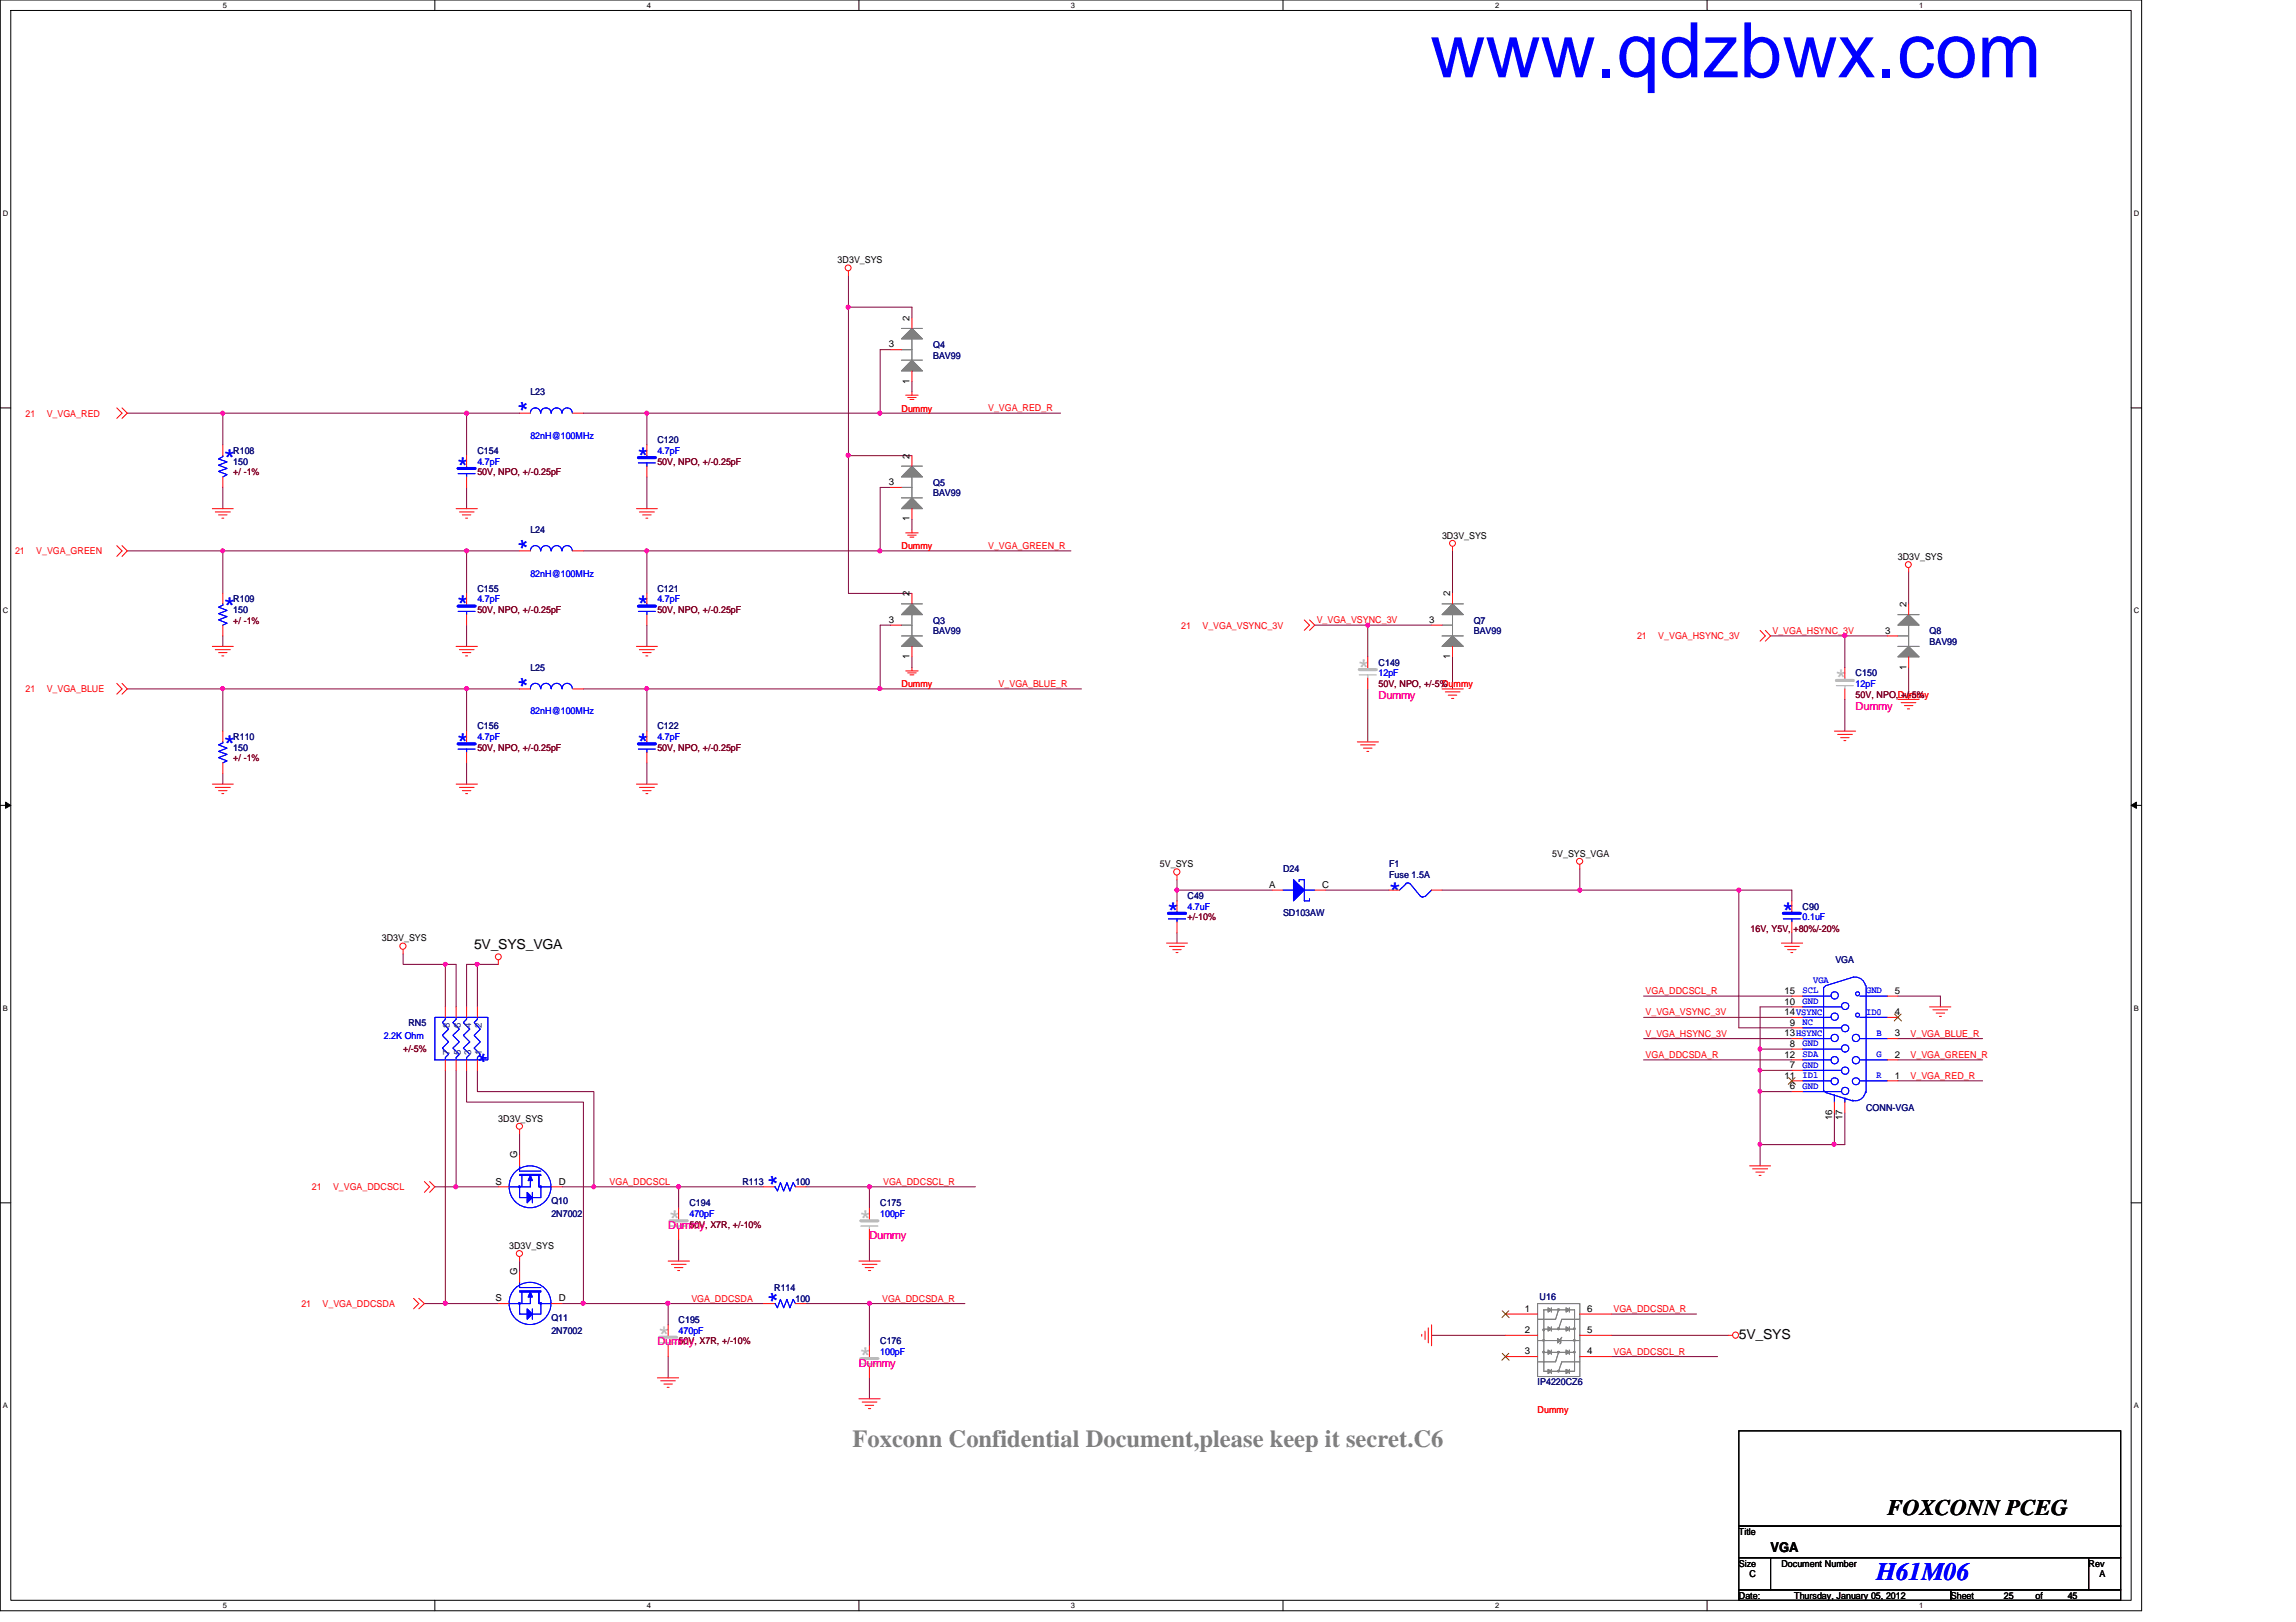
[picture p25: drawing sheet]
<svg xmlns="http://www.w3.org/2000/svg" width="297mm" height="210mm" viewBox="0 0 297 210" stroke-linecap="round" stroke-linejoin="round" font-family="sans-serif">
<defs><g id="words">
<text font-size="9.9" fill="#00f" x="185" y="10">www.qdzbwx.com</text>
<text font-size="3.3" fill="#00f" x="242.8" y="204.5">H61M06</text>
<text font-size="3.2" fill="#808080" x="110.3" y="187.3">Foxconn Confidential Document,please keep it secret.C6</text>
<g font-size="2.9" fill="#00f">
<text x="68.9" y="53.5" transform="rotate(-90 68.9 53.5)">*</text>
<text x="28.8" y="59.9">*</text>
<text x="82.3" y="59.6">*</text>
<text x="59" y="61">*</text>
<text x="68.9" y="71.3" transform="rotate(-90 68.9 71.3)">*</text>
<text x="28.8" y="79.1">*</text>
<text x="59" y="78.8">*</text>
<text x="82.3" y="78.8">*</text>
<text x="68.9" y="89.2" transform="rotate(-90 68.9 89.2)">*</text>
<text x="28.8" y="96.9">*</text>
<text x="59" y="96.6">*</text>
<text x="82.3" y="96.6">*</text>
<text x="150.9" y="118.6">*</text>
<text x="179.6" y="116">*</text>
<text x="230.5" y="118.6">*</text>
<text x="61.2" y="136.1" transform="rotate(90 61.2 136.1)">*</text>
<text x="101.2" y="153.6" transform="rotate(-90 101.2 153.6)">*</text>
<text x="101.2" y="168.7" transform="rotate(-90 101.2 168.7)">*</text>
</g>
<g font-size="2.9" fill="#c0c0c0">
<text x="175.6" y="87">*</text>
<text x="237.3" y="88.4">*</text>
<text x="86.4" y="158.4">*</text>
<text x="111.1" y="158.4">*</text>
<text x="85" y="173.4">*</text>
<text x="111.1" y="176.2">*</text>
</g>
<text font-size="2.9" x="244.2" y="196">FOXCONN PCEG</text>
<g font-size="1.8">
<text x="61.3" y="122.9">5V_SYS_VGA</text>
<text x="225" y="173.3">5V_SYS</text>
<text x="229.1" y="200.8">VGA</text>
</g>
<g font-size="1.4" fill="#ff0080">
<text x="178.3" y="90.5">Dummy</text>
<text x="240.1" y="91.8">Dummy</text>
<text x="86.4" y="159">Dummy</text>
<text x="112.5" y="160.4">Dummy</text>
<text x="85" y="174.1">Dummy</text>
<text x="111.1" y="176.9">Dummy</text>
</g>
<g font-size="1.2">
<text x="108.4" y="34">3D3V_SYS</text>
<text x="117.7" y="41.5" transform="rotate(-90 117.7 41.5)">2</text>
<text x="115" y="45">3</text>
<text x="117.7" y="49.7" transform="rotate(-90 117.7 49.7)">1</text>
<text x="117.7" y="59.4" transform="rotate(-90 117.7 59.4)">2</text>
<text x="115" y="62.8">3</text>
<text x="117.7" y="67.5" transform="rotate(-90 117.7 67.5)">1</text>
<text x="186.6" y="69.7">3D3V_SYS</text>
<text x="117.7" y="77.2" transform="rotate(-90 117.7 77.2)">2</text>
<text x="187.6" y="77.2" transform="rotate(-90 187.6 77.2)">2</text>
<text x="245.5" y="72.4">3D3V_SYS</text>
<text x="115" y="80.6">3</text>
<text x="184.9" y="80.6">3</text>
<text x="243.9" y="82">3</text>
<text x="246.6" y="78.6" transform="rotate(-90 246.6 78.6)">2</text>
<text x="117.7" y="85.3" transform="rotate(-90 117.7 85.3)">1</text>
<text x="187.6" y="85.3" transform="rotate(-90 187.6 85.3)">1</text>
<text x="246.6" y="86.7" transform="rotate(-90 246.6 86.7)">1</text>
<text x="150.1" y="112.2">5V_SYS</text>
<text x="200.8" y="110.9">5V_SYS_VGA</text>
<text x="164.2" y="114.9">A</text>
<text x="171.1" y="114.9">C</text>
<text x="49.4" y="121.8">3D3V_SYS</text>
<text x="230.9" y="128.6">15</text>
<text x="230.9" y="130">10</text>
<text x="230.9" y="131.4">14VSYNC</text>
<text x="245.1" y="128.6">5</text>
<text x="245.1" y="131.4">4</text>
<text x="230.9" y="134.1">13HSYNC</text>
<text x="230.9" y="136.9">12</text>
<text x="231.6" y="132.7">9</text>
<text x="231.6" y="135.5">8</text>
<text x="245.1" y="134.1">3</text>
<text x="245.1" y="136.9">2</text>
<text x="230.9" y="139.6">11</text>
<text x="231.6" y="138.2">7</text>
<text x="231.6" y="141">6</text>
<text x="245.1" y="139.6">1</text>
<text x="64.5" y="145.2">3D3V_SYS</text>
<text x="66.9" y="149.9" transform="rotate(-90 66.9 149.9)">G</text>
<text x="237" y="144.9" transform="rotate(-90 237 144.9)">16</text>
<text x="238.4" y="144.9" transform="rotate(-90 238.4 144.9)">17</text>
<text x="64.1" y="153.3">S</text>
<text x="72.3" y="153.3">D</text>
<text x="65.9" y="161.6">3D3V_SYS</text>
<text x="66.9" y="165" transform="rotate(-90 66.9 165)">G</text>
<text x="64.1" y="168.4">S</text>
<text x="72.3" y="168.4">D</text>
<text x="197.3" y="172.5">2</text>
<text x="197.3" y="169.8">1</text>
<text x="205.4" y="172.5">5</text>
<text x="205.4" y="169.8">6</text>
<text x="197.3" y="175.3">3</text>
<text x="205.4" y="175.3">4</text>
<text x="225" y="198.6">Title</text>
<text x="225" y="202.7">Size</text>
<text x="230.5" y="202.7">Document Number</text>
<text x="270.2" y="202.7">Rev</text>
<text x="225" y="206.9">Date:</text>
<text x="226.4" y="204.1">C</text>
<text x="232.1" y="206.9">Thursday, January 05, 2012</text>
<text x="252.4" y="206.9">Sheet</text>
<text x="259.2" y="206.9">25</text>
<text x="263.4" y="206.9">of</text>
<text x="267.5" y="206.9">45</text>
<text x="271.6" y="204.1">A</text>
</g>
<g font-size="1.2" fill="#000080">
<text x="120.7" y="45">Q4</text>
<text x="120.7" y="46.4">BAV99</text>
<text x="68.6" y="51.2">L23</text>
<text x="30.2" y="58.7">R108</text>
<text x="61.8" y="58.7">C154</text>
<text x="85" y="57.4">C120</text>
<text x="30.2" y="60.1">150</text>
<text x="120.7" y="62.9">Q5</text>
<text x="120.7" y="64.2">BAV99</text>
<text x="68.6" y="69">L24</text>
<text x="30.2" y="77.9">R109</text>
<text x="61.8" y="76.6">C155</text>
<text x="85" y="76.6">C121</text>
<text x="30.2" y="79.3">150</text>
<text x="120.7" y="80.7">Q3</text>
<text x="120.7" y="82">BAV99</text>
<text x="190.7" y="80.7">Q7</text>
<text x="190.7" y="82">BAV99</text>
<text x="249.6" y="82">Q8</text>
<text x="249.6" y="83.4">BAV99</text>
<text x="68.6" y="86.9">L25</text>
<text x="178.3" y="86.1">C149</text>
<text x="240.1" y="87.5">C150</text>
<text x="30.2" y="95.8">R110</text>
<text x="61.8" y="94.4">C156</text>
<text x="85" y="94.4">C122</text>
<text x="30.2" y="97.2">150</text>
<text x="166" y="112.9">D24</text>
<text x="179.7" y="112.2">F1</text>
<text x="179.7" y="113.6">Fuse 1.5A</text>
<text x="153.6" y="116.3">C49</text>
<text x="166" y="118.5">SD103AW</text>
<text x="233.2" y="117.7">C90</text>
<text x="237.4" y="124.6">VGA</text>
<text x="52.8" y="132.8">RN5</text>
<text x="241.4" y="143.8">CONN-VGA</text>
<text x="71.3" y="155.8">Q10</text>
<text x="96.1" y="153.4">R113</text>
<text x="102.9" y="153.4">100</text>
<text x="71.3" y="157.5">2N7002</text>
<text x="89.2" y="156.1">C194</text>
<text x="113.9" y="156.1">C175</text>
<text x="100.2" y="167.1">R114</text>
<text x="71.3" y="170.9">Q11</text>
<text x="71.3" y="172.6">2N7002</text>
<text x="87.8" y="171.2">C195</text>
<text x="102.9" y="168.4">100</text>
<text x="113.9" y="173.9">C176</text>
<text x="199.2" y="168.2">U16</text>
<text x="198.9" y="179.3">IP4220CZ6</text>
</g>
<g font-size="1.2" fill="#f00">
<text x="3.3" y="53.9">21</text>
<text x="6.1" y="53.9">V_VGA_RED</text>
<text x="116.6" y="53.3">Dummy</text>
<text x="127.8" y="53.2">V_VGA_RED_R</text>
<text x="1.9" y="71.8">21</text>
<text x="4.7" y="71.8">V_VGA_GREEN</text>
<text x="116.6" y="71.1">Dummy</text>
<text x="127.8" y="71">V_VGA_GREEN_R</text>
<text x="152.8" y="81.4">21</text>
<text x="155.6" y="81.4">V_VGA_VSYNC_3V</text>
<text x="170.3" y="80.6">V_VGA_VSYNC_3V</text>
<text x="211.8" y="82.7">21</text>
<text x="214.5" y="82.7">V_VGA_HSYNC_3V</text>
<text x="229.3" y="82">V_VGA_HSYNC_3V</text>
<text x="3.3" y="89.6">21</text>
<text x="6.1" y="89.6">V_VGA_BLUE</text>
<text x="116.6" y="88.9">Dummy</text>
<text x="129.2" y="88.9">V_VGA_BLUE_R</text>
<text x="186.6" y="88.9">Dummy</text>
<text x="245.5" y="90.3">Dummy</text>
<text x="212.9" y="128.7">VGA_DDCSCL_R</text>
<text x="212.9" y="131.4">V_VGA_VSYNC_3V</text>
<text x="212.9" y="134.2">V_VGA_HSYNC_3V</text>
<text x="212.9" y="136.9">VGA_DDCSDA_R</text>
<text x="247.2" y="134.2">V_VGA_BLUE_R</text>
<text x="247.2" y="136.9">V_VGA_GREEN_R</text>
<text x="247.2" y="139.6">V_VGA_RED_R</text>
<text x="40.3" y="154.1">21</text>
<text x="43.1" y="154.1">V_VGA_DDCSCL</text>
<text x="78.9" y="153.3">VGA_DDCSCL</text>
<text x="114.3" y="153.3">VGA_DDCSCL_R</text>
<text x="39" y="169.2">21</text>
<text x="41.7" y="169.2">V_VGA_DDCSDA</text>
<text x="89.4" y="168.4">VGA_DDCSDA</text>
<text x="114.1" y="168.4">VGA_DDCSDA_R</text>
<text x="208.7" y="169.8">VGA_DDCSDA_R</text>
<text x="208.7" y="175.3">VGA_DDCSCL_R</text>
<text x="198.9" y="182.9">Dummy</text>
</g>
<g font-size="1.2" fill="#00f">
<text x="68.6" y="56.8">82nH@100MHz</text>
<text x="85" y="58.7">4.7pF</text>
<text x="61.8" y="60.1">4.7pF</text>
<text x="61.8" y="77.9">4.7pF</text>
<text x="68.6" y="74.6">82nH@100MHz</text>
<text x="85" y="77.9">4.7pF</text>
<text x="178.3" y="87.5">12pF</text>
<text x="240.1" y="88.9">12pF</text>
<text x="61.8" y="95.8">4.7pF</text>
<text x="68.6" y="92.5">82nH@100MHz</text>
<text x="85" y="95.8">4.7pF</text>
<text x="153.6" y="117.7">4.7uF</text>
<text x="233.2" y="119.1">0.1uF</text>
<text x="232.4" y="131.3">VSYNC</text>
<text x="233.2" y="128.6">SCL</text>
<text x="233.2" y="129.9">GND</text>
<text x="234.6" y="127.2">VGA</text>
<text x="241.4" y="128.6">GND</text>
<text x="241.4" y="131.3">ID0</text>
<text x="49.7" y="134.5">2.2K Ohm</text>
<text x="232.4" y="134">HSYNC</text>
<text x="233.2" y="136.8">SDA</text>
<text x="233.2" y="135.4">GND</text>
<text x="233.2" y="132.7">NC</text>
<text x="242.8" y="134">B</text>
<text x="242.8" y="136.8">G</text>
<text x="233.2" y="140.9">GND</text>
<text x="233.2" y="139.5">ID1</text>
<text x="233.2" y="138.2">GND</text>
<text x="242.8" y="139.5">R</text>
<text x="89.2" y="157.5">470pF</text>
<text x="113.9" y="157.5">100pF</text>
<text x="87.8" y="172.6">470pF</text>
<text x="113.9" y="175.3">100pF</text>
</g>
<g font-size="1.2" fill="#800000">
<text x="30.2" y="61.5">+/ -1%</text>
<text x="61.8" y="61.5">50V, NPO, +/-0.25pF</text>
<text x="85" y="60.1">50V, NPO, +/-0.25pF</text>
<text x="30.2" y="80.7">+/ -1%</text>
<text x="61.8" y="79.3">50V, NPO, +/-0.25pF</text>
<text x="85" y="79.3">50V, NPO, +/-0.25pF</text>
<text x="178.3" y="88.9">50V, NPO, +/-5%</text>
<text x="240.1" y="90.3">50V, NPO, +/-5%</text>
<text x="30.2" y="98.5">+/ -1%</text>
<text x="61.8" y="97.2">50V, NPO, +/-0.25pF</text>
<text x="85" y="97.2">50V, NPO, +/-0.25pF</text>
<text x="153.6" y="119.1">+/-10%</text>
<text x="226.5" y="120.6">16V, Y5V, +80%/-20%</text>
<text x="52.2" y="136.1">+/-5%</text>
<text x="89.2" y="158.9">50V, X7R, +/-10%</text>
<text x="87.8" y="173.9">50V, X7R, +/-10%</text>
</g>
<g font-size="1.2" fill="#004080">
<text x="58.2" y="136.5" transform="rotate(-90 58.2 136.5)">7</text>
<text x="58.2" y="133" transform="rotate(-90 58.2 133)">8</text>
<text x="59.6" y="136.5" transform="rotate(-90 59.6 136.5)">5</text>
<text x="59.6" y="133" transform="rotate(-90 59.6 133)">6</text>
<text x="61" y="136.5" transform="rotate(-90 61 136.5)">3</text>
<text x="61" y="133" transform="rotate(-90 61 133)">4</text>
<text x="62.4" y="136.5" transform="rotate(-90 62.4 136.5)">1</text>
<text x="62.4" y="133" transform="rotate(-90 62.4 133)">2</text>
</g>
<g font-size="1">
<text x="28.8" y="1">5</text>
<text x="83.7" y="1">4</text>
<text x="138.6" y="1">3</text>
<text x="193.4" y="1">2</text>
<text x="248.3" y="1">1</text>
<text x=".4" y="27.9">D</text>
<text x="276.1" y="27.9">D</text>
<text x=".4" y="79.4">C</text>
<text x="276.1" y="79.4">C</text>
<text x=".4" y="130.8">B</text>
<text x="276.1" y="130.8">B</text>
<text x=".4" y="182.2">A</text>
<text x="276.1" y="182.2">A</text>
<text x="28.8" y="208.1">5</text>
<text x="83.7" y="208.1">4</text>
<text x="138.6" y="208.1">3</text>
<text x="193.4" y="208.1">2</text>
<text x="248.3" y="208.1">1</text>
</g>
</g></defs>
<path d="M0 0h277.1v208.4h-277.1zM1.4 1.4h274.3v205.7h-274.3z" fill="none" stroke="#000" stroke-width=".13"/>
<g fill="#fff">
<path d="M28.8 .1h.6v1.1h-.6z"/>
<path d="M28.8 207.2h.6v1.1h-.6z"/>
</g>
<path d="M56.3 0v1.4M56.3 207.1v1.3" fill="none" stroke="#000" stroke-width=".13"/>
<g fill="#fff">
<path d="M83.7 .1h.5v1.1h-.5z"/>
<path d="M83.7 207.2h.5v1.1h-.5z"/>
</g>
<path d="M111.1 0v1.4M111.1 207.1v1.3" fill="none" stroke="#000" stroke-width=".13"/>
<g fill="#fff">
<path d="M138.6 .1h.5v1.1h-.5z"/>
<path d="M138.6 207.2h.5v1.1h-.5z"/>
</g>
<path d="M166 0v1.4M166 207.1v1.3" fill="none" stroke="#000" stroke-width=".13"/>
<g fill="#fff">
<path d="M193.4 .1h.6v1.1h-.6z"/>
<path d="M193.4 207.2h.6v1.1h-.6z"/>
</g>
<path d="M220.8 0v1.4M220.8 207.1v1.3" fill="none" stroke="#000" stroke-width=".13"/>
<g fill="#fff">
<path d="M248.3 .1h.5v1.1h-.5z"/>
<path d="M248.3 207.2h.5v1.1h-.5z"/>
<path d="M.4 27.1h.7v1.1h-.7z"/>
<path d="M276.1 27.1h.7v1.1h-.7z"/>
<path d="M.4 78.5h.7v1.1h-.7z"/>
<path d="M276.1 78.5h.7v1.1h-.7z"/>
</g>
<path d="M0 52.8h1.4M275.7 52.8h1.4" fill="none" stroke="#000" stroke-width=".13"/>
<g fill="#fff">
<path d="M.4 129.9h.6v1.1h-.6z"/>
<path d="M276.1 129.9h.6v1.1h-.6z"/>
</g>
<path d="M0 104.2h1.4M.7 103.8l.7 .4-.7 .4zM275.7 104.2h1.4M275.7 104.2l.7-.4v.8z" fill="none" stroke="#000" stroke-width=".13"/>
<path d="M.7 103.8l.7 .4-.7 .4zM275.7 104.2l.7-.4v.8z" fill="#000"/>
<g fill="#fff">
<path d="M.4 181.4h.6v1.1h-.6z"/>
<path d="M276.1 181.4h.6v1.1h-.6z"/>
</g>
<path d="M0 155.7h1.4M275.7 155.7h1.4" fill="none" stroke="#000" stroke-width=".13"/>
<path d="M115.2 63.1h-1.3v8.2M59 153.6h5.5M67.2 146.7v2.8M67.2 163.2v1.4" fill="none" stroke="#800040" stroke-width=".13"/>
<circle cx="113.8" cy="71.3" r=".26" fill="#f0f"/>
<circle cx="113.8" cy="71.3" r=".26" fill="none" stroke="#f0f" stroke-width=".13"/>
<path d="M109.8 35.6v23.4M118 39.8v1.3M118 49.4v1.3" fill="none" stroke="#800040" stroke-width=".13"/>
<circle cx="109.7" cy="58.9" r=".26" fill="#f0f"/>
<circle cx="109.7" cy="58.9" r=".26" fill="none" stroke="#f0f" stroke-width=".13"/>
<circle cx="109.7" cy="39.8" r=".26" fill="#f0f"/>
<circle cx="109.7" cy="39.8" r=".26" fill="none" stroke="#f0f" stroke-width=".13"/>
<path d="M109.8 39.8h8.2M115.2 45.3h-1.3v8.2M109.8 76.8h8.2M115.2 80.9h-1.3v8.3" fill="none" stroke="#800040" stroke-width=".13"/>
<circle cx="113.8" cy="53.5" r=".26" fill="#f0f"/>
<circle cx="113.8" cy="53.5" r=".26" fill="none" stroke="#f0f" stroke-width=".13"/>
<path d="M118 59h-8.2v17.8M16.5 71.3h12.3M118 67.2v1.4M118 85v1.4" fill="none" stroke="#800040" stroke-width=".13"/>
<path d="M28.6 71.1l.2-.1 .2 .1v.4h-.2h-.2z" fill-rule="evenodd" fill="#f0f"/>
<path d="M28.6 71.1l.2-.1 .2 .1v.4h-.2h-.2z" fill="none" stroke="#f0f" stroke-width=".13"/>
<path d="M28.8 71.3v5.5M16.5 89.2h12.3v5.4M28.8 82.3v1.4" fill="none" stroke="#800040" stroke-width=".13"/>
<path d="M28.6 88.9h.2l.2 .1v.3l-.2 .1-.2-.1z" fill-rule="evenodd" fill="#f0f"/>
<path d="M28.6 88.9h.2l.2 .1v.3l-.2 .1-.2-.1z" fill="none" stroke="#f0f" stroke-width=".13"/>
<path d="M28.8 53.5v4.1M113.9 53.5h23.3M28.8 63.1v2.7M113.9 71.3h24.7M113.9 89.2h26M28.8 100.1v1.4" fill="none" stroke="#800040" stroke-width=".13"/>
<circle cx="113.8" cy="89.1" r=".26" fill="#f0f"/>
<circle cx="113.8" cy="89.1" r=".26" fill="none" stroke="#f0f" stroke-width=".13"/>
<path d="M16.5 53.5h12.3" fill="none" stroke="#800040" stroke-width=".13"/>
<path d="M28.6 53.3l.2-.1 .2 .1v.3l-.2 .1-.2-.1z" fill-rule="evenodd" fill="#f0f"/>
<path d="M28.6 53.3l.2-.1 .2 .1v.3l-.2 .1-.2-.1z" fill="none" stroke="#f0f" stroke-width=".13"/>
<path d="M212.6 128.9h19.2M212.6 134.4h19.2M245.5 128.9h5.5M231.8 141.3h-4.1v6.8M57.6 168.7h6.9" fill="none" stroke="#800040" stroke-width=".13"/>
<path d="M227.5 141h.2l.2 .1-.1 .3-.1 .1-.2-.1z" fill-rule="evenodd" fill="#f0f"/>
<path d="M227.5 141h.2l.2 .1-.1 .3-.1 .1-.2-.1z" fill="none" stroke="#f0f" stroke-width=".13"/>
<path d="M245.5 134.4h11M237.3 148.1h1.4" fill="none" stroke="#800040" stroke-width=".13"/>
<circle cx="237.3" cy="148.1" r=".26" fill="#f0f"/>
<circle cx="237.3" cy="148.1" r=".26" fill="none" stroke="#f0f" stroke-width=".13"/>
<path d="M204.4 115.2h20.6M225 115.2v17.8M225 115.2h6.8v1.4M212.6 131.7h19.2M227.7 135.8h4.1M231.8 120.7v1.3M245.5 137.2h11M237.3 144v4.1h-9.6M238.7 144v4.1" fill="none" stroke="#800040" stroke-width=".13"/>
<circle cx="225" cy="115.2" r=".26" fill="#f0f"/>
<circle cx="225" cy="115.2" r=".26" fill="none" stroke="#f0f" stroke-width=".13"/>
<path d="M212.6 137.2h19.2M231.8 130.3h-4.1v5.5M245.5 139.9h11M251 128.9v1.4M227.7 148.1v2.8" fill="none" stroke="#800040" stroke-width=".13"/>
<path d="M227.5 147.9l.2-.1 .2 .1-.1 .4h-.1h-.2z" fill-rule="evenodd" fill="#f0f"/>
<path d="M227.5 147.9l.2-.1 .2 .1-.1 .4h-.1h-.2z" fill="none" stroke="#f0f" stroke-width=".13"/>
<path d="M227.7 138.5v2.8" fill="none" stroke="#800040" stroke-width=".13"/>
<path d="M227.5 138.3h.3l.1 .2-.1 .1-.1 .1-.2-.1z" fill-rule="evenodd" fill="#f0f"/>
<path d="M227.5 138.3h.3l.1 .2-.1 .1-.1 .1-.2-.1z" fill="none" stroke="#f0f" stroke-width=".13"/>
<path d="M227.7 135.8v2.7" fill="none" stroke="#800040" stroke-width=".13"/>
<path d="M227.5 135.6l.2-.1 .2 .1-.1 .3-.1 .1-.2-.1z" fill-rule="evenodd" fill="#f0f"/>
<path d="M227.5 135.6l.2-.1 .2 .1-.1 .3-.1 .1-.2-.1z" fill="none" stroke="#f0f" stroke-width=".13"/>
<path d="M225 133h6.8M227.7 138.5h4.1M112.5 153.6h13.7" fill="none" stroke="#800040" stroke-width=".13"/>
<circle cx="112.5" cy="153.6" r=".26" fill="#f0f"/>
<circle cx="112.5" cy="153.6" r=".26" fill="none" stroke="#f0f" stroke-width=".13"/>
<path d="M87.8 153.6h11M104.3 153.6h8.2v2.7M104.3 168.7h8.2v5.5M112.5 178.3v2.7" fill="none" stroke="#800040" stroke-width=".13"/>
<circle cx="87.8" cy="153.6" r=".26" fill="#f0f"/>
<circle cx="87.8" cy="153.6" r=".26" fill="none" stroke="#f0f" stroke-width=".13"/>
<path d="M86.4 168.7h12.4" fill="none" stroke="#800040" stroke-width=".13"/>
<circle cx="86.4" cy="168.7" r=".26" fill="#f0f"/>
<circle cx="86.4" cy="168.7" r=".26" fill="none" stroke="#f0f" stroke-width=".13"/>
<path d="M112.5 168.7h12.3" fill="none" stroke="#800040" stroke-width=".13"/>
<circle cx="112.5" cy="168.7" r=".26" fill="#f0f"/>
<circle cx="112.5" cy="168.7" r=".26" fill="none" stroke="#f0f" stroke-width=".13"/>
<g fill="none" stroke="#800040" stroke-width=".13">
<path d="M246.9 74v4.1M176.9 80.9h8.3M187.9 85v4.2M238.7 82.3h5.5M246.9 86.4v4.1M87.8 153.6v2.7M86.4 168.7v2.7M86.4 175.6v2.7M87.8 160.4v2.8M112.5 160.4v2.8M185.2 172.8h9.6M208.5 175.6h13.7"/>
<path d="M208.5 170.1h11M208.5 172.8h15.1"/>
</g>
<circle cx="176.9" cy="80.9" r=".26" fill="#f0f"/>
<circle cx="176.9" cy="80.9" r=".26" fill="none" stroke="#f0f" stroke-width=".13"/>
<path d="M83.7 71.3h30.2" fill="none" stroke="#800040" stroke-width=".13"/>
<path d="M83.5 71.1l.1-.1 .3 .1-.1 .4h-.2h-.1z" fill-rule="evenodd" fill="#f0f"/>
<path d="M83.5 71.1l.1-.1 .3 .1-.1 .4h-.2h-.1z" fill="none" stroke="#f0f" stroke-width=".13"/>
<path d="M83.7 89.2h30.2" fill="none" stroke="#800040" stroke-width=".13"/>
<path d="M83.5 88.9h.1l.3 .1-.1 .3-.2 .1-.1-.1z" fill-rule="evenodd" fill="#f0f"/>
<path d="M83.5 88.9h.1l.3 .1-.1 .3-.2 .1-.1-.1z" fill="none" stroke="#f0f" stroke-width=".13"/>
<path d="M83.7 53.5h30.2" fill="none" stroke="#800040" stroke-width=".13"/>
<path d="M83.5 53.3l.1-.1 .3 .1-.1 .3-.2 .1-.1-.1z" fill-rule="evenodd" fill="#f0f"/>
<path d="M83.5 53.3l.1-.1 .3 .1-.1 .3-.2 .1-.1-.1z" fill="none" stroke="#f0f" stroke-width=".13"/>
<path d="M60.4 53.5h6.8M75.5 53.5h8.2M28.8 71.3h31.6M75.5 89.2h8.2" fill="none" stroke="#800040" stroke-width=".13"/>
<circle cx="60.4" cy="53.5" r=".26" fill="#f0f"/>
<circle cx="60.4" cy="53.5" r=".26" fill="none" stroke="#f0f" stroke-width=".13"/>
<path d="M60.4 71.3h6.8" fill="none" stroke="#800040" stroke-width=".13"/>
<circle cx="60.4" cy="71.3" r=".26" fill="#f0f"/>
<circle cx="60.4" cy="71.3" r=".26" fill="none" stroke="#f0f" stroke-width=".13"/>
<path d="M60.4 89.2h6.8" fill="none" stroke="#800040" stroke-width=".13"/>
<circle cx="60.4" cy="89.1" r=".26" fill="#f0f"/>
<circle cx="60.4" cy="89.1" r=".26" fill="none" stroke="#f0f" stroke-width=".13"/>
<g fill="none" stroke="#800040" stroke-width=".13">
<path d="M60.4 53.5v5.5M83.7 53.5v4.1M60.4 71.3v5.5M60.4 63.1v2.7M75.5 71.3h8.2v5.5M83.7 61.7v4.1M60.4 80.9v2.8M60.4 98.7v2.8M60.4 89.2v5.4M83.7 80.9v2.8M83.7 98.7v2.8M83.7 89.2v5.4"/>
<path d="M170.1 80.9h6.8v4.1M176.9 89.2v6.8M238.7 90.5v4.1M238.7 82.3v4.1"/>
</g>
<circle cx="238.7" cy="82.3" r=".26" fill="#f0f"/>
<circle cx="238.7" cy="82.3" r=".26" fill="none" stroke="#f0f" stroke-width=".13"/>
<path d="M28.8 53.5h31.6M187.9 71.3v5.5M28.8 89.2h31.6M229.1 82.3h9.6M152.3 115.2v1.4M152.3 120.7v1.3" fill="none" stroke="#800040" stroke-width=".13"/>
<path d="M152.1 115l.1-.1 .2 .1v.4h-.2h-.1z" fill-rule="evenodd" fill="#f0f"/>
<path d="M152.1 115l.1-.1 .2 .1v.4h-.2h-.1z" fill="none" stroke="#f0f" stroke-width=".13"/>
<path d="M204.4 112.4v2.8h-17.8" fill="none" stroke="#800040" stroke-width=".13"/>
<circle cx="204.4" cy="115.2" r=".26" fill="#f0f"/>
<circle cx="204.4" cy="115.2" r=".26" fill="none" stroke="#f0f" stroke-width=".13"/>
<path d="M152.3 113.8v1.4h12.3M171.5 115.2h8.2M57.6 138.5v30.2M76.8 153.6h11M75.5 168.7h10.9" fill="none" stroke="#800040" stroke-width=".13"/>
<circle cx="57.6" cy="168.7" r=".26" fill="#f0f"/>
<circle cx="57.6" cy="168.7" r=".26" fill="none" stroke="#f0f" stroke-width=".13"/>
<path d="M59 138.5v15.1M54.9 168.7h2.7" fill="none" stroke="#800040" stroke-width=".13"/>
<circle cx="59" cy="153.6" r=".26" fill="#f0f"/>
<circle cx="59" cy="153.6" r=".26" fill="none" stroke="#f0f" stroke-width=".13"/>
<path d="M57.6 124.8v5.5M59 124.8v5.5M60.4 138.5v4.1h15.1v26.1M56.3 153.6h2.7" fill="none" stroke="#800040" stroke-width=".13"/>
<circle cx="75.4" cy="168.7" r=".26" fill="#f0f"/>
<circle cx="75.4" cy="168.7" r=".26" fill="none" stroke="#f0f" stroke-width=".13"/>
<path d="M61.8 138.5v2.8h15v12.3M72.7 168.7h2.8" fill="none" stroke="#800040" stroke-width=".13"/>
<path d="M76.6 153.4l.2-.1 .2 .1v.4h-.2h-.2z" fill-rule="evenodd" fill="#f0f"/>
<path d="M76.6 153.4l.2-.1 .2 .1v.4h-.2h-.2z" fill="none" stroke="#f0f" stroke-width=".13"/>
<path d="M60.4 124.8v5.5M64.5 124.8h-2.7v5.5M72.7 153.6h4.1" fill="none" stroke="#800040" stroke-width=".13"/>
<circle cx="61.7" cy="124.8" r=".25" fill="#f0f"/>
<circle cx="61.7" cy="124.8" r=".25" fill="none" stroke="#f0f" stroke-width=".13"/>
<path d="M52.2 123.4v1.4h5.4M60.4 124.8h1.4" fill="none" stroke="#800040" stroke-width=".13"/>
<circle cx="57.6" cy="124.8" r=".25" fill="#f0f"/>
<circle cx="57.6" cy="124.8" r=".25" fill="none" stroke="#f0f" stroke-width=".13"/>
<path d="M57.6 124.8h1.4" fill="none" stroke="#800040" stroke-width=".13"/>
<g fill="none" stroke="#f00" stroke-width=".13">
<path d="M109.8 35.1v.5M15.1 52.8l.7 .7-.7 .6M15.8 52.8l.7 .7-.7 .6M117.2 51.1h1.6M117.4 51.4h1.1M117.7 51.7h.5M118 50.7v.4M15.1 70.6l.7 .7-.7 .7M15.8 70.6l.7 .7-.7 .7M27.5 65.8h2.7M27.9 66.3h1.9M28.3 66.6h1.1"/>
<path d="M28.7 67.1h.3M59 65.8h2.8M59.4 66.3h1.9M59.8 66.6h1.1M60.2 67.1h.3M82.3 65.8h2.7M82.7 66.3h2M83.1 66.6h1.1M83.6 67.1h.2M117.2 69h1.6M117.4 69.3h1.1M117.7 69.5h.5"/>
<path d="M118 68.6v.4M187.9 70.7v.6M246.9 73.5v.5M15.1 88.4l.7 .8-.7 .6M15.8 88.4l.7 .8-.7 .6M27.5 83.7h2.7M27.9 84.1h1.9M28.3 84.5h1.1M28.7 84.9h.3M59 83.7h2.8M59.4 84.1h1.9M59.8 84.5h1.1"/>
<path d="M60.2 84.9h.3M82.3 83.7h2.7M82.7 84.1h2M83.1 84.5h1.1M83.6 84.9h.2M117.2 86.8h1.6M117.4 87.1h1.1M117.7 87.3h.5M118 86.4v.4M168.7 80.2l.7 .7-.7 .7M169.4 80.2l.7 .7-.7 .7M175.6 96h2.7"/>
<path d="M176 96.4h1.9M176.4 96.8h1.1M176.8 97.2h.3M186.6 89.2h2.7M187 89.5h1.9M187.4 90h1.1M187.8 90.4h.3M227.7 81.6l.7 .7-.7 .7M228.4 81.6l.7 .7-.7 .7M237.3 94.6h2.8M237.7 95h1.9M238.1 95.5h1.1"/>
<path d="M238.5 95.8h.3M245.5 90.5h2.8M246 90.9h1.9M246.4 91.3h1.1M246.8 91.7h.3M27.5 101.5h2.7M27.9 101.9h1.9M28.3 102.3h1.1M28.7 102.7h.3M59 101.5h2.8M59.4 101.9h1.9M59.8 102.3h1.1"/>
<path d="M60.2 102.7h.3M82.3 101.5h2.7M82.7 101.9h2M83.1 102.3h1.1M83.6 102.7h.2M152.3 113.3v.5M204.4 111.9v.5M52.2 122.9v.5M64.5 124.2v.6M150.9 122h2.7M151.3 122.5h1.9M151.7 122.9h1.1"/>
<path d="M152.1 123.3h.3M230.5 122h2.7M230.9 122.5h1.9M231.3 122.9h1.1M231.7 123.3h.2M249.6 130.3h2.8M250.1 130.7h1.9M250.5 131.1h1.1M250.9 131.5h.3M54.9 152.9l.7 .7-.7 .7M55.6 152.9l.7 .7-.7 .7M67.2 146.2v.5"/>
<path d="M87.8 156.3v1.4M87.8 159.1v1.3M226.4 150.9h2.7M226.7 151.3h2M227.2 151.7h1.1M227.6 152.1h.2M53.5 168l.7 .7-.7 .7M54.2 168l.7 .7-.7 .7M67.2 162.6v.6M85 178.3h2.8M85.5 178.7h1.9M85.9 179.1h1.1"/>
<path d="M86.3 179.5h.3M86.4 163.2h2.8M86.9 163.6h1.9M87.2 164h1.1M87.7 164.4h.2M111.1 163.2h2.8M111.5 163.6h1.9M111.9 164h1.1M112.3 164.4h.3M183.9 172.7v.2M184.4 172.3v1.1M184.8 171.8v2"/>
<path d="M185.2 171.4v2.8M223.6 172.8h.6M111.1 181h2.8M111.5 181.4h1.9M111.9 181.9h1.1M112.3 182.3h.3"/>
<circle cx="109.7" cy="34.7" r=".38"/>
<circle cx="187.9" cy="70.3" r=".38"/>
<circle cx="246.9" cy="73.1" r=".38"/>
<circle cx="152.2" cy="112.8" r=".4"/>
<circle cx="204.4" cy="111.5" r=".39"/>
<circle cx="52.1" cy="122.4" r=".4"/>
<circle cx="64.5" cy="123.8" r=".38"/>
<circle cx="67.2" cy="145.7" r=".39"/>
<circle cx="67.2" cy="162.2" r=".39"/>
<circle cx="224.5" cy="172.8" r=".39"/>
</g>
<path d="M225 185.2h49.4v12.3h-49.4zM225 197.5h49.4v4.1h-49.4zM225 201.6h4.1v4.1h-4.1zM225 205.7h27.4v1.4h-27.4zM229.1 201.6h41.1v4.1h-41.1zM252.4 205.7h22v1.4h-22zM270.2 201.6h4.2v4.1h-4.2z" fill="none" stroke="#000" stroke-width=".13"/>
<path d="M86.7 158.7h2.2M87.8 157.7v.3M87.8 158.7v.4" fill="none" stroke="#c0c0c0" stroke-width=".13"/>
<path d="M86.7 158h2.2" fill="none" stroke="#c0c0c0" stroke-width=".38"/>
<path d="M118 78.1l1.3 1.4h-2.7z" fill="#808080"/>
<path d="M118 78.1l1.3 1.4h-2.7z" fill="none" stroke="#808080" stroke-width=".13"/>
<path d="M116.6 83.7l1.4-1.4 1.3 1.4z" fill="#808080"/>
<path d="M116.6 78.1h2.7M118 79.5v2.8M116.6 82.3h2.7M116.6 83.7l1.4-1.4 1.3 1.4zM116.6 80.9h1.4" fill="none" stroke="#808080" stroke-width=".13"/>
<path d="M118 78.1l1.3 1.4h-2.7z" fill="#808080"/>
<path d="M118 78.1l1.3 1.4h-2.7z" fill="none" stroke="#808080" stroke-width=".13"/>
<path d="M116.6 83.7l1.4-1.4 1.3 1.4z" fill="#808080"/>
<path d="M116.6 78.1h2.7M118 79.5v2.8M116.6 82.3h2.7M116.6 83.7l1.4-1.4 1.3 1.4zM116.6 80.9h1.4" fill="none" stroke="#808080" stroke-width=".13"/>
<path d="M28.8 76.8v1.3M118 76.8v1.3M28.8 80.9v1.4M115.2 80.9h1.4M118 83.7v1.3" fill="none" stroke="#f00" stroke-width=".13"/>
<path d="M28.8 78.1v.2l-.5 .3 1.1 .4-1.1 .4 1.1 .4-1.1 .4 1.1 .4-.6 .3" fill="none" stroke="#00f" stroke-width=".13"/>
<path d="M187.9 78.1l1.4 1.4h-2.7z" fill="#808080"/>
<path d="M187.9 78.1l1.4 1.4h-2.7z" fill="none" stroke="#808080" stroke-width=".13"/>
<path d="M186.6 83.7l1.3-1.4 1.4 1.4z" fill="#808080"/>
<path d="M186.6 78.1h2.7M187.9 79.5v2.8M186.6 82.3h2.7M186.6 83.7l1.3-1.4 1.4 1.4zM186.6 80.9h1.3" fill="none" stroke="#808080" stroke-width=".13"/>
<path d="M187.9 78.1l1.4 1.4h-2.7z" fill="#808080"/>
<path d="M187.9 78.1l1.4 1.4h-2.7z" fill="none" stroke="#808080" stroke-width=".13"/>
<path d="M186.6 83.7l1.3-1.4 1.4 1.4z" fill="#808080"/>
<path d="M186.6 78.1h2.7M187.9 79.5v2.8M186.6 82.3h2.7M186.6 83.7l1.3-1.4 1.4 1.4zM186.6 80.9h1.3" fill="none" stroke="#808080" stroke-width=".13"/>
<path d="M83.7 57.6v1.4M83.7 60.3v1.4M187.9 76.8v1.3M185.2 80.9h1.4M187.9 83.7v1.3M86.4 171.4v1.4M86.4 174.2v1.4" fill="none" stroke="#f00" stroke-width=".13"/>
<path d="M82.6 59.9h2.2M83.7 59v.2M83.7 59.9v.4" fill="none" stroke="#00f" stroke-width=".13"/>
<path d="M82.6 59.2h2.2" fill="none" stroke="#00f" stroke-width=".38"/>
<path d="M85.3 173.8h2.2M86.4 172.8v.3M86.4 173.8v.4" fill="none" stroke="#c0c0c0" stroke-width=".13"/>
<path d="M85.3 173.1h2.2" fill="none" stroke="#c0c0c0" stroke-width=".38"/>
<path d="M118 60.3l1.3 1.4h-2.7z" fill="#808080"/>
<path d="M118 60.3l1.3 1.4h-2.7z" fill="none" stroke="#808080" stroke-width=".13"/>
<path d="M118 64.4l1.3 1.4h-2.7z" fill="#808080"/>
<path d="M116.6 64.4h2.7M116.6 63.1h1.4M116.6 60.3h2.7M118 64.4l1.3 1.4h-2.7zM118 61.7v2.7" fill="none" stroke="#808080" stroke-width=".13"/>
<path d="M118 60.3l1.3 1.4h-2.7z" fill="#808080"/>
<path d="M118 60.3l1.3 1.4h-2.7z" fill="none" stroke="#808080" stroke-width=".13"/>
<path d="M118 64.4l1.3 1.4h-2.7z" fill="#808080"/>
<path d="M116.6 64.4h2.7M116.6 63.1h1.4M116.6 60.3h2.7M118 64.4l1.3 1.4h-2.7zM118 61.7v2.7" fill="none" stroke="#808080" stroke-width=".13"/>
<path d="M60.4 59v1.3M67.2 53.5h1.4M74.1 53.5h1.4M118 59v1.3M60.4 61.7v1.4M67.2 71.3h1.4M74.1 71.3h1.4M115.2 63.1h1.4M118 65.8v1.4M67.2 89.2h1.4M74.1 89.2h1.4" fill="none" stroke="#f00" stroke-width=".13"/>
<g fill="none" stroke="#00f" stroke-width=".13">
<path d="M69.9 53.5a.66 .66 0 0 0-.6-.7 .66 .66 0 0 0-.7 .7M71.3 53.5a.66 .66 0 0 0-.7-.7 .66 .66 0 0 0-.6 .7M72.7 53.5a.68 .68 0 0 0-.7-.7 .68 .68 0 0 0-.7 .7M74 53.5a.66 .66 0 0 0-.6-.7 .66 .66 0 0 0-.7 .7M59.3 61.3h2.2M60.4 60.3v.3M60.4 61.3v.4M69.9 71.3a.66 .66 0 0 0-.6-.7 .66 .66 0 0 0-.7 .7M71.3 71.3a.66 .66 0 0 0-.7-.7 .66 .66 0 0 0-.6 .7M72.7 71.3a.68 .68 0 0 0-.7-.7 .68 .68 0 0 0-.7 .7M74 71.3a.66 .66 0 0 0-.6-.7 .66 .66 0 0 0-.7 .7M69.9 89.1a.66 .66 0 0 0-.6-.7 .66 .66 0 0 0-.7 .8"/>
<path d="M71.3 89.1a.66 .66 0 0 0-.7-.7 .66 .66 0 0 0-.6 .8M72.7 89.1a.68 .68 0 0 0-.7-.7 .68 .68 0 0 0-.7 .8M74 89.1a.66 .66 0 0 0-.6-.7 .66 .66 0 0 0-.7 .8"/>
</g>
<path d="M59.3 60.6h2.2" fill="none" stroke="#00f" stroke-width=".38"/>
<path d="M245.5 80.9l1.4-1.4 1.4 1.4z" fill="#808080"/>
<path d="M245.5 80.9l1.4-1.4 1.4 1.4z" fill="none" stroke="#808080" stroke-width=".13"/>
<path d="M245.5 85l1.4-1.3 1.4 1.3z" fill="#808080"/>
<path d="M245.5 79.5h2.8M245.5 85l1.4-1.3 1.4 1.3zM245.5 82.3h1.4M245.5 83.7h2.8M246.9 80.9v2.8" fill="none" stroke="#808080" stroke-width=".13"/>
<path d="M245.5 80.9l1.4-1.4 1.4 1.4z" fill="#808080"/>
<path d="M245.5 80.9l1.4-1.4 1.4 1.4z" fill="none" stroke="#808080" stroke-width=".13"/>
<path d="M245.5 85l1.4-1.3 1.4 1.3z" fill="#808080"/>
<path d="M245.5 79.5h2.8M245.5 85l1.4-1.3 1.4 1.3zM245.5 82.3h1.4M245.5 83.7h2.8M246.9 80.9v2.8" fill="none" stroke="#808080" stroke-width=".13"/>
<path d="M246.9 78.1v1.4M244.2 82.3h1.3M246.9 85v1.4M179.7 115.2h1.4M185.2 115.2h1.4M112.5 156.3v1.4M112.5 159.1v1.3M98.8 168.7h1.4M102.9 168.7h1.4" fill="none" stroke="#f00" stroke-width=".13"/>
<path d="M181.9 114.3a.41 .41 0 0 1 .5 .1M181.9 114.4l-.8 .8M182.5 114.4l1.3 1.6M183.9 116l.2 .1 .2-.1M185.2 115.2l-.8 .8M100.2 168.7h.1l.3 .5 .4-1.1 .4 1.1 .4-1.1 .4 1.1 .4-1.1 .3 .6" fill="none" stroke="#00f" stroke-width=".13"/>
<path d="M111.4 158.7h2.2M112.5 157.7v.3M112.5 158.7v.4" fill="none" stroke="#c0c0c0" stroke-width=".13"/>
<path d="M111.4 158h2.2" fill="none" stroke="#c0c0c0" stroke-width=".38"/>
<path d="M167.3 113.8l1.4 1.4-1.4 1.4z" fill="#00f"/>
<path d="M166 115.2h1.3M167.3 113.8l1.4 1.4-1.4 1.4zM168.1 114.1v-.3h.6v2.8h.7v-.3M168.7 115.2h1.4" fill="none" stroke="#00f" stroke-width=".13"/>
<path d="M167.3 113.8l1.4 1.4-1.4 1.4z" fill="#00f"/>
<path d="M166 115.2h1.3M167.3 113.8l1.4 1.4-1.4 1.4zM168.1 114.1v-.3h.6v2.8h.7v-.3M168.7 115.2h1.4M230.7 118.9h2.2M231.8 117.9v.3M231.8 118.9v.4" fill="none" stroke="#00f" stroke-width=".13"/>
<path d="M164.6 115.2h1.4M170.1 115.2h1.4M231.8 116.6v1.3M231.8 119.3v1.4" fill="none" stroke="#f00" stroke-width=".13"/>
<path d="M230.7 118.2h2.2" fill="none" stroke="#00f" stroke-width=".38"/>
<path d="M116.6 43.9l1.4-1.4 1.3 1.4z" fill="#808080"/>
<path d="M116.6 43.9l1.4-1.4 1.3 1.4z" fill="none" stroke="#808080" stroke-width=".13"/>
<path d="M118 46.6l1.3 1.4h-2.7z" fill="#808080"/>
<path d="M116.6 46.6h2.7M116.6 45.3h1.4M116.6 42.5h2.7M118 46.6l1.3 1.4h-2.7zM118 43.9v2.7" fill="none" stroke="#808080" stroke-width=".13"/>
<path d="M116.6 43.9l1.4-1.4 1.3 1.4z" fill="#808080"/>
<path d="M116.6 43.9l1.4-1.4 1.3 1.4z" fill="none" stroke="#808080" stroke-width=".13"/>
<path d="M118 46.6l1.3 1.4h-2.7z" fill="#808080"/>
<path d="M116.6 46.6h2.7M116.6 45.3h1.4M116.6 42.5h2.7M118 46.6l1.3 1.4h-2.7zM118 43.9v2.7" fill="none" stroke="#808080" stroke-width=".13"/>
<path d="M115.2 45.3h1.4M118 41.1v1.4M118 48v1.4M176.9 85v1.4M176.9 87.8v1.4" fill="none" stroke="#f00" stroke-width=".13"/>
<path d="M175.8 87.3h2.3M176.9 86.4v.3M176.9 87.3v.5" fill="none" stroke="#c0c0c0" stroke-width=".13"/>
<path d="M175.8 86.7h2.3" fill="none" stroke="#c0c0c0" stroke-width=".38"/>
<path d="M68.6 152.1l.3 .7h-.6z" fill-rule="evenodd" fill="#00f"/>
<path d="M67.2 150.9v.7h2.8M67.2 152h2.8M67.2 152.1h2.8M68.6 152.1l.3 .7h-.6zM68.6 152.8v.8M68.6 153v.6h-2.7M69.7 152.1v1.5v-1.4" fill="none" stroke="#00f" stroke-width=".13"/>
<path d="M68.2 154.3l.7 .7-.7 .7z" fill="#00f"/>
<path d="M67.2 153.6v1.4h1M67.5 152.1v1.5M68.2 154.3l.7 .7-.7 .7zM68.9 154.3v1.4M69.7 153.6h1.6M70 153.6v1.4h-1.1" fill="none" stroke="#00f" stroke-width=".13"/>
<path d="M69.9 153.5l.2 .1-.2 .1z" fill-rule="evenodd" fill="#00f"/>
<path d="M69.9 153.5l.2 .1-.2 .1z" fill="none" stroke="#00f" stroke-width=".13"/>
<path d="M67.1 153.5l.2 .1-.1 .1z" fill-rule="evenodd" fill="#00f"/>
<g fill="none" stroke="#00f" stroke-width=".13">
<path d="M67.1 153.5l.2 .1-.1 .1z"/>
<circle cx="68.6" cy="153.6" r="2.71"/>
</g>
<path d="M68.6 152.1l.3 .7h-.6z" fill-rule="evenodd" fill="#00f"/>
<path d="M67.2 150.9v.7h2.8M67.2 152h2.8M67.2 152.1h2.8M68.6 152.1l.3 .7h-.6zM68.6 152.8v.8M68.6 153v.6h-2.7M69.7 152.1v1.5v-1.4" fill="none" stroke="#00f" stroke-width=".13"/>
<path d="M68.2 154.3l.7 .7-.7 .7z" fill="#00f"/>
<path d="M67.2 153.6v1.4h1M67.5 152.1v1.5M68.2 154.3l.7 .7-.7 .7zM68.9 154.3v1.4M69.7 153.6h1.6M70 153.6v1.4h-1.1" fill="none" stroke="#00f" stroke-width=".13"/>
<path d="M69.9 153.5l.2 .1-.2 .1z" fill-rule="evenodd" fill="#00f"/>
<path d="M69.9 153.5l.2 .1-.2 .1z" fill="none" stroke="#00f" stroke-width=".13"/>
<path d="M67.1 153.5l.2 .1-.1 .1z" fill-rule="evenodd" fill="#00f"/>
<g fill="none" stroke="#00f" stroke-width=".13">
<path d="M28.8 59v.1l-.5 .3 1.1 .4-1.1 .4 1.1 .4-1.1 .4 1.1 .4-.6 .3M59.3 79.1h2.2M60.4 78.1v.3M60.4 79.1v.4M82.6 79.1h2.2M83.7 78.1v.3M83.7 79.1v.4M151.2 118.9h2.2M152.3 117.9v.3M152.3 118.9v.4M67.1 153.5l.2 .1-.1 .1zM100.2 153.6h.1l.3 .5 .4-1.1 .4 1.1 .4-1.1 .4 1.1 .4-1.1 .3 .6"/>
<circle cx="68.6" cy="153.6" r="2.71"/>
</g>
<g fill="none" stroke="#f00" stroke-width=".13">
<path d="M28.8 57.6v1.4M28.8 61.7v1.4M60.4 76.8v1.3M60.4 79.5v1.4M83.7 76.8v1.3M83.7 79.5v1.4M152.3 116.6v1.3M152.3 119.3v1.4M64.5 153.6h1.4M67.2 149.5v1.4M71.3 153.6h1.4M98.8 153.6h1.4"/>
<path d="M102.9 153.6h1.4M112.5 174.2v1.4M112.5 176.9v1.4"/>
</g>
<path d="M59.3 78.4h2.2M82.6 78.4h2.2M151.2 118.2h2.2" fill="none" stroke="#00f" stroke-width=".38"/>
<path d="M111.4 176.5h2.2M112.5 175.6v.2M112.5 176.5v.4" fill="none" stroke="#c0c0c0" stroke-width=".13"/>
<path d="M111.4 175.8h2.2" fill="none" stroke="#c0c0c0" stroke-width=".38"/>
<path d="M201.9 173.2v.6l-.1 .1" fill="none" stroke="#808080" stroke-width=".13"/>
<path d="M201.5 173.2l.4 .3-.4 .3z" fill="#808080"/>
<path d="M200.7 174.7v.6M201.5 173.2l.4 .3-.4 .3zM202.1 173.1l-.2 .1" fill="none" stroke="#808080" stroke-width=".13"/>
<path d="M200.3 174.7l.4 .3-.4 .3z" fill="#808080"/>
<path d="M200.3 174.7l.4 .3-.4 .3zM203 174.7v.6" fill="none" stroke="#808080" stroke-width=".13"/>
<path d="M202.6 174.7l.4 .3-.4 .3z" fill="#808080"/>
<path d="M200.7 177.2v.6M202.6 174.7l.4 .3-.4 .3z" fill="none" stroke="#808080" stroke-width=".13"/>
<path d="M200.3 177.2l.4 .3-.4 .3z" fill="#808080"/>
<path d="M200.3 177.2l.4 .3-.4 .3zM203 177.2v.6" fill="none" stroke="#808080" stroke-width=".13"/>
<path d="M202.6 177.2l.4 .3-.4 .3z" fill="#808080"/>
<path d="M198.9 173.5h5.5M198.9 168.7h5.5v9.4h-5.5zM199.7 175h4M199.7 169.5v8h4v-8M201.6 175l-.4 1.2h-2.3M202.6 177.2l.4 .3-.4 .3zM204.4 176.2h-2.3l-.5 1.3" fill="none" stroke="#808080" stroke-width=".13"/>
<path d="M199.6 173.4h.2v.1h-.2z" fill-rule="evenodd" fill="#808080"/>
<path d="M199.6 173.4h.2v.1h-.2z" fill="none" stroke="#808080" stroke-width=".13"/>
<path d="M203.6 173.4h.1v.1h-.1z" fill-rule="evenodd" fill="#808080"/>
<path d="M203.6 173.4h.1v.1h-.1z" fill="none" stroke="#808080" stroke-width=".13"/>
<path d="M199.6 174.9h.2v.1h-.2z" fill-rule="evenodd" fill="#808080"/>
<path d="M199.6 174.9h.2v.1h-.2z" fill="none" stroke="#808080" stroke-width=".13"/>
<path d="M203.6 174.9h.1v.1h-.1z" fill-rule="evenodd" fill="#808080"/>
<path d="M203.6 174.9h.1v.1h-.1z" fill="none" stroke="#808080" stroke-width=".13"/>
<path d="M201.5 177.4h.3l-.2 .1z" fill-rule="evenodd" fill="#808080"/>
<path d="M201.5 177.4h.3l-.2 .1z" fill="none" stroke="#808080" stroke-width=".13"/>
<path d="M201.5 174.9l.3 .1-.2 .1z" fill-rule="evenodd" fill="#808080"/>
<path d="M198.9 170.7h2.3M200.7 171.7v.6M201.5 174.9l.3 .1-.2 .1zM204.4 170.7h-2.3l-.5 1.3" fill="none" stroke="#808080" stroke-width=".13"/>
<path d="M200.3 171.7l.4 .3-.4 .3z" fill="#808080"/>
<path d="M200.3 171.7l.4 .3-.4 .3zM203 171.7v.6" fill="none" stroke="#808080" stroke-width=".13"/>
<path d="M202.6 171.7l.4 .3-.4 .3z" fill="#808080"/>
<path d="M199.7 169.5h4M200.7 169.2v.6M202.6 171.7l.4 .3-.4 .3z" fill="none" stroke="#808080" stroke-width=".13"/>
<path d="M200.3 169.2l.4 .3-.4 .3z" fill="#808080"/>
<path d="M199.7 172h4M200.3 169.2l.4 .3-.4 .3zM203 169.2v.6" fill="none" stroke="#808080" stroke-width=".13"/>
<path d="M202.6 169.2l.4 .3-.4 .3z" fill="#808080"/>
<path d="M201.6 169.5l-.4 1.2M202.6 169.2l.4 .3-.4 .3z" fill="none" stroke="#808080" stroke-width=".13"/>
<path d="M201.5 169.4l.3 .1-.2 .1z" fill-rule="evenodd" fill="#808080"/>
<path d="M201.5 169.4l.3 .1-.2 .1z" fill="none" stroke="#808080" stroke-width=".13"/>
<path d="M201.5 171.9h.2v.1h-.2z" fill-rule="evenodd" fill="#808080"/>
<path d="M201.5 171.9h.2v.1h-.2z" fill="none" stroke="#808080" stroke-width=".13"/>
<path d="M199.6 172h.2v.2h-.2z" fill-rule="evenodd" fill="#808080"/>
<path d="M199.6 172h.2v.2h-.2z" fill="none" stroke="#808080" stroke-width=".13"/>
<path d="M203.6 171.9l.2 .1-.1 .1z" fill-rule="evenodd" fill="#808080"/>
<path d="M201.9 173.2v.6l-.1 .1M203.6 171.9l.2 .1-.1 .1z" fill="none" stroke="#808080" stroke-width=".13"/>
<path d="M201.5 173.2l.4 .3-.4 .3z" fill="#808080"/>
<path d="M200.7 174.7v.6M201.5 173.2l.4 .3-.4 .3zM202.1 173.1l-.2 .1" fill="none" stroke="#808080" stroke-width=".13"/>
<path d="M200.3 174.7l.4 .3-.4 .3z" fill="#808080"/>
<path d="M200.3 174.7l.4 .3-.4 .3zM203 174.7v.6" fill="none" stroke="#808080" stroke-width=".13"/>
<path d="M202.6 174.7l.4 .3-.4 .3z" fill="#808080"/>
<path d="M200.7 177.2v.6M202.6 174.7l.4 .3-.4 .3z" fill="none" stroke="#808080" stroke-width=".13"/>
<path d="M200.3 177.2l.4 .3-.4 .3z" fill="#808080"/>
<path d="M200.3 177.2l.4 .3-.4 .3zM203 177.2v.6" fill="none" stroke="#808080" stroke-width=".13"/>
<path d="M202.6 177.2l.4 .3-.4 .3z" fill="#808080"/>
<path d="M198.9 173.5h5.5M198.9 168.7h5.5v9.4h-5.5zM199.7 175h4M199.7 169.5v8h4v-8M201.6 175l-.4 1.2h-2.3M202.6 177.2l.4 .3-.4 .3zM204.4 176.2h-2.3l-.5 1.3" fill="none" stroke="#808080" stroke-width=".13"/>
<path d="M199.6 173.4h.2v.1h-.2z" fill-rule="evenodd" fill="#808080"/>
<path d="M199.6 173.4h.2v.1h-.2z" fill="none" stroke="#808080" stroke-width=".13"/>
<path d="M203.6 173.4h.1v.1h-.1z" fill-rule="evenodd" fill="#808080"/>
<path d="M203.6 173.4h.1v.1h-.1z" fill="none" stroke="#808080" stroke-width=".13"/>
<path d="M199.6 174.9h.2v.1h-.2z" fill-rule="evenodd" fill="#808080"/>
<path d="M199.6 174.9h.2v.1h-.2z" fill="none" stroke="#808080" stroke-width=".13"/>
<path d="M203.6 174.9h.1v.1h-.1z" fill-rule="evenodd" fill="#808080"/>
<path d="M203.6 174.9h.1v.1h-.1z" fill="none" stroke="#808080" stroke-width=".13"/>
<path d="M201.5 177.4h.3l-.2 .1z" fill-rule="evenodd" fill="#808080"/>
<path d="M201.5 177.4h.3l-.2 .1z" fill="none" stroke="#808080" stroke-width=".13"/>
<path d="M201.5 174.9l.3 .1-.2 .1z" fill-rule="evenodd" fill="#808080"/>
<path d="M198.9 170.7h2.3M200.7 171.7v.6M201.5 174.9l.3 .1-.2 .1zM204.4 170.7h-2.3l-.5 1.3" fill="none" stroke="#808080" stroke-width=".13"/>
<path d="M200.3 171.7l.4 .3-.4 .3z" fill="#808080"/>
<path d="M200.3 171.7l.4 .3-.4 .3zM203 171.7v.6" fill="none" stroke="#808080" stroke-width=".13"/>
<path d="M202.6 171.7l.4 .3-.4 .3z" fill="#808080"/>
<path d="M199.7 169.5h4M200.7 169.2v.6M202.6 171.7l.4 .3-.4 .3z" fill="none" stroke="#808080" stroke-width=".13"/>
<path d="M200.3 169.2l.4 .3-.4 .3z" fill="#808080"/>
<path d="M199.7 172h4M200.3 169.2l.4 .3-.4 .3zM203 169.2v.6" fill="none" stroke="#808080" stroke-width=".13"/>
<path d="M202.6 169.2l.4 .3-.4 .3z" fill="#808080"/>
<path d="M201.6 169.5l-.4 1.2M202.6 169.2l.4 .3-.4 .3z" fill="none" stroke="#808080" stroke-width=".13"/>
<path d="M201.5 169.4l.3 .1-.2 .1z" fill-rule="evenodd" fill="#808080"/>
<path d="M201.5 169.4l.3 .1-.2 .1z" fill="none" stroke="#808080" stroke-width=".13"/>
<path d="M201.5 171.9h.2v.1h-.2z" fill-rule="evenodd" fill="#808080"/>
<path d="M201.5 171.9h.2v.1h-.2z" fill="none" stroke="#808080" stroke-width=".13"/>
<path d="M199.6 172h.2v.2h-.2z" fill-rule="evenodd" fill="#808080"/>
<path d="M199.6 172h.2v.2h-.2z" fill="none" stroke="#808080" stroke-width=".13"/>
<path d="M203.6 171.9l.2 .1-.1 .1z" fill-rule="evenodd" fill="#808080"/>
<path d="M203.6 171.9l.2 .1-.1 .1z" fill="none" stroke="#808080" stroke-width=".13"/>
<g fill="none" stroke="#f00" stroke-width=".13">
<path d="M28.8 94.6v1.4M28.8 98.7v1.4M60.4 94.6v1.4M60.4 97.4v1.3M83.7 94.6v1.4M83.7 97.4v1.3M238.7 86.4v1.4M238.7 89.2v1.3M231.8 128.9h1.4M231.8 130.3h1.4M231.8 131.7h1.4M231.8 133h1.4"/>
<path d="M231.8 134.4h1.4M231.8 135.8h1.4M231.8 137.2h1.4M231.8 138.5h1.4M231.8 139.9h1.4M244.2 128.9h1.3M244.2 131.7h1.3M244.2 134.4h1.3M244.2 137.2h1.3M244.2 139.9h1.3M231.8 141.3h1.4M237.3 142.6v1.4"/>
<path d="M238.7 142.6v1.4M194.8 172.8h4.1M194.8 175.6h4.1M194.8 170.1h4.1M204.4 175.6h4.1M204.4 172.8h4.1M204.4 170.1h4.1"/>
</g>
<path d="M231.4 139.4l.9 .9M232.2 139.4l-.9 .9M245.1 131.2l.9 .9M246 131.2l-.9 .9M194.3 175.1l.9 .9M194.3 169.6l.9 .9M195.2 175.1l-.9 .9M195.2 169.6l-.9 .9" fill="none" stroke="#804000" stroke-width=".13"/>
<g fill="none" stroke="#00f" stroke-width=".13">
<path d="M28.8 96v.1l-.5 .3 1.1 .4-1.1 .4 1.1 .4-1.1 .4 1.1 .5-.6 .2M59.3 96.9h2.2M60.4 96v.3M60.4 96.9v.5M82.6 96.9h2.2M83.7 96v.3M83.7 96.9v.5M233.2 131.7h3.7M233.2 128.9h3.7M233.2 135.8h5M233.2 134.4h3.7M233.2 138.5h5"/>
<path d="M233.2 130.3h5M233.2 139.9h3.7M233.2 133h5M233.2 137.2h3.7M239.7 126.4h.2a1.37 1.37 0 0 1 1.4 1.2M239.8 126.4l-3.6 1.2-.3 .2v13.3l.3 .3 3.6 1.1M240.6 137.2h3.6M240.6 128.9h3.6M240.6 131.7h3.6M240.6 134.4h3.6M240.6 139.9h3.6M241.4 127.6v13.8"/>
<path d="M233.2 141.3h5M237.3 141.7v.9M238.7 142.1v.5M241.3 141.3a1.29 1.29 0 0 1-1.7 1.1"/>
<circle cx="237.4" cy="134.3" r=".47"/>
<circle cx="237.4" cy="131.6" r=".47"/>
<circle cx="237.4" cy="137.2" r=".47"/>
<circle cx="237.4" cy="128.8" r=".47"/>
<circle cx="237.4" cy="139.9" r=".46"/>
<circle cx="238.7" cy="138.6" r=".47"/>
<circle cx="238.7" cy="135.7" r=".47"/>
<circle cx="238.7" cy="133.1" r=".46"/>
<circle cx="238.7" cy="130.2" r=".46"/>
<circle cx="240.1" cy="134.3" r=".47"/>
<circle cx="240.1" cy="137.2" r=".47"/>
<circle cx="240.1" cy="139.9" r=".46"/>
<circle cx="240.3" cy="128.6" r=".26"/>
<circle cx="240.3" cy="131.4" r=".26"/>
<circle cx="238.7" cy="141.2" r=".47"/>
</g>
<path d="M59.3 96.3h2.2M82.6 96.3h2.2" fill="none" stroke="#00f" stroke-width=".38"/>
<path d="M237.6 88.7h2.2M238.7 87.8v.3M238.7 88.7v.5" fill="none" stroke="#c0c0c0" stroke-width=".13"/>
<path d="M237.6 88.1h2.2" fill="none" stroke="#c0c0c0" stroke-width=".38"/>
<path d="M68.6 167.2l.3 .7h-.6z" fill-rule="evenodd" fill="#00f"/>
<path d="M67.2 165.9v.7h2.8M67.2 167h2.8M67.2 167.2h2.8M68.6 167.2l.3 .7h-.6zM68.6 167.9v.8M68.6 168.1v.6h-2.7M69.7 167.2v1.5v-1.4" fill="none" stroke="#00f" stroke-width=".13"/>
<path d="M68.2 169.4l.7 .7-.7 .6z" fill="#00f"/>
<path d="M67.2 168.7v1.4h1M67.5 167.2v1.5M68.2 169.4l.7 .7-.7 .6zM68.9 169.4v1.3M69.7 168.7h1.6M70 168.7v1.4h-1.1" fill="none" stroke="#00f" stroke-width=".13"/>
<path d="M69.9 168.6h.1v.1h-.1z" fill-rule="evenodd" fill="#00f"/>
<path d="M69.9 168.6h.1v.1h-.1z" fill="none" stroke="#00f" stroke-width=".13"/>
<path d="M67.1 168.6h.2v.1h-.2z" fill-rule="evenodd" fill="#00f"/>
<g fill="none" stroke="#00f" stroke-width=".13">
<path d="M67.1 168.6h.2v.1h-.2z"/>
<circle cx="68.6" cy="168.7" r="2.72"/>
</g>
<path d="M68.6 167.2l.3 .7h-.6z" fill-rule="evenodd" fill="#00f"/>
<path d="M67.2 165.9v.7h2.8M67.2 167h2.8M67.2 167.2h2.8M68.6 167.2l.3 .7h-.6zM68.6 167.9v.8M68.6 168.1v.6h-2.7M69.7 167.2v1.5v-1.4" fill="none" stroke="#00f" stroke-width=".13"/>
<path d="M68.2 169.4l.7 .7-.7 .6z" fill="#00f"/>
<path d="M67.2 168.7v1.4h1M67.5 167.2v1.5M68.2 169.4l.7 .7-.7 .6zM68.9 169.4v1.3M69.7 168.7h1.6M70 168.7v1.4h-1.1" fill="none" stroke="#00f" stroke-width=".13"/>
<path d="M69.9 168.6h.1v.1h-.1z" fill-rule="evenodd" fill="#00f"/>
<path d="M69.9 168.6h.1v.1h-.1z" fill="none" stroke="#00f" stroke-width=".13"/>
<path d="M67.1 168.6h.2v.1h-.2z" fill-rule="evenodd" fill="#00f"/>
<g fill="none" stroke="#00f" stroke-width=".13">
<path d="M56.3 131.7h6.8v5.5h-6.8zM57.6 131.7v.2l-.4 .4 .8 .9-.8 .8 .8 .8-.8 .8 .8 .8-.4 .5v.3M59 131.7v.2l-.4 .4 .8 .9-.8 .8 .8 .8-.8 .8 .8 .8-.4 .5v.3M60.4 131.7v.2l-.5 .4 .9 .9-.9 .8 .9 .8-.9 .8 .9 .8-.4 .5v.3M61.8 131.7v.2l-.5 .4 .8 .9-.8 .8 .8 .8-.8 .8 .8 .8-.3 .5v.3M67.1 168.6h.2v.1h-.2z"/>
<circle cx="68.6" cy="168.7" r="2.72"/>
</g>
<path d="M57.6 137.2v1.3M57.6 130.3v1.4M59 137.2v1.3M59 130.3v1.4M60.4 137.2v1.3M60.4 130.3v1.4M61.8 137.2v1.3M61.8 130.3v1.4M64.5 168.7h1.4M67.2 164.6v1.3M71.3 168.7h1.4" fill="none" stroke="#f00" stroke-width=".13"/>
<circle cx="113.8" cy="71.3" r=".26" fill="#f0f"/>
<circle cx="113.8" cy="71.3" r=".26" fill="none" stroke="#f0f" stroke-width=".13"/>
<circle cx="109.7" cy="58.9" r=".26" fill="#f0f"/>
<circle cx="109.7" cy="58.9" r=".26" fill="none" stroke="#f0f" stroke-width=".13"/>
<circle cx="109.7" cy="39.8" r=".26" fill="#f0f"/>
<circle cx="109.7" cy="39.8" r=".26" fill="none" stroke="#f0f" stroke-width=".13"/>
<circle cx="113.8" cy="53.5" r=".26" fill="#f0f"/>
<circle cx="113.8" cy="53.5" r=".26" fill="none" stroke="#f0f" stroke-width=".13"/>
<path d="M28.6 71.1l.2-.1 .2 .1v.4h-.2h-.2z" fill-rule="evenodd" fill="#f0f"/>
<path d="M28.6 71.1l.2-.1 .2 .1v.4h-.2h-.2z" fill="none" stroke="#f0f" stroke-width=".13"/>
<path d="M28.6 88.9h.2l.2 .1v.3l-.2 .1-.2-.1z" fill-rule="evenodd" fill="#f0f"/>
<path d="M28.6 88.9h.2l.2 .1v.3l-.2 .1-.2-.1z" fill="none" stroke="#f0f" stroke-width=".13"/>
<circle cx="113.8" cy="89.1" r=".26" fill="#f0f"/>
<circle cx="113.8" cy="89.1" r=".26" fill="none" stroke="#f0f" stroke-width=".13"/>
<path d="M28.6 53.3l.2-.1 .2 .1v.3l-.2 .1-.2-.1z" fill-rule="evenodd" fill="#f0f"/>
<path d="M28.6 53.3l.2-.1 .2 .1v.3l-.2 .1-.2-.1z" fill="none" stroke="#f0f" stroke-width=".13"/>
<path d="M227.5 141h.2l.2 .1-.1 .3-.1 .1-.2-.1z" fill-rule="evenodd" fill="#f0f"/>
<path d="M227.5 141h.2l.2 .1-.1 .3-.1 .1-.2-.1z" fill="none" stroke="#f0f" stroke-width=".13"/>
<circle cx="237.3" cy="148.1" r=".26" fill="#f0f"/>
<circle cx="237.3" cy="148.1" r=".26" fill="none" stroke="#f0f" stroke-width=".13"/>
<circle cx="225" cy="115.2" r=".26" fill="#f0f"/>
<circle cx="225" cy="115.2" r=".26" fill="none" stroke="#f0f" stroke-width=".13"/>
<path d="M227.5 147.9l.2-.1 .2 .1-.1 .4h-.1h-.2z" fill-rule="evenodd" fill="#f0f"/>
<path d="M227.5 147.9l.2-.1 .2 .1-.1 .4h-.1h-.2z" fill="none" stroke="#f0f" stroke-width=".13"/>
<path d="M227.5 138.3h.3l.1 .2-.1 .1-.1 .1-.2-.1z" fill-rule="evenodd" fill="#f0f"/>
<path d="M227.5 138.3h.3l.1 .2-.1 .1-.1 .1-.2-.1z" fill="none" stroke="#f0f" stroke-width=".13"/>
<path d="M227.5 135.6l.2-.1 .2 .1-.1 .3-.1 .1-.2-.1z" fill-rule="evenodd" fill="#f0f"/>
<path d="M227.5 135.6l.2-.1 .2 .1-.1 .3-.1 .1-.2-.1z" fill="none" stroke="#f0f" stroke-width=".13"/>
<circle cx="112.5" cy="153.6" r=".26" fill="#f0f"/>
<circle cx="112.5" cy="153.6" r=".26" fill="none" stroke="#f0f" stroke-width=".13"/>
<circle cx="87.8" cy="153.6" r=".26" fill="#f0f"/>
<circle cx="87.8" cy="153.6" r=".26" fill="none" stroke="#f0f" stroke-width=".13"/>
<circle cx="86.4" cy="168.7" r=".26" fill="#f0f"/>
<circle cx="86.4" cy="168.7" r=".26" fill="none" stroke="#f0f" stroke-width=".13"/>
<circle cx="112.5" cy="168.7" r=".26" fill="#f0f"/>
<circle cx="112.5" cy="168.7" r=".26" fill="none" stroke="#f0f" stroke-width=".13"/>
<circle cx="176.9" cy="80.9" r=".26" fill="#f0f"/>
<circle cx="176.9" cy="80.9" r=".26" fill="none" stroke="#f0f" stroke-width=".13"/>
<path d="M83.5 71.1l.1-.1 .3 .1-.1 .4h-.2h-.1z" fill-rule="evenodd" fill="#f0f"/>
<path d="M83.5 71.1l.1-.1 .3 .1-.1 .4h-.2h-.1z" fill="none" stroke="#f0f" stroke-width=".13"/>
<path d="M83.5 88.9h.1l.3 .1-.1 .3-.2 .1-.1-.1z" fill-rule="evenodd" fill="#f0f"/>
<path d="M83.5 88.9h.1l.3 .1-.1 .3-.2 .1-.1-.1z" fill="none" stroke="#f0f" stroke-width=".13"/>
<path d="M83.5 53.3l.1-.1 .3 .1-.1 .3-.2 .1-.1-.1z" fill-rule="evenodd" fill="#f0f"/>
<path d="M83.5 53.3l.1-.1 .3 .1-.1 .3-.2 .1-.1-.1z" fill="none" stroke="#f0f" stroke-width=".13"/>
<circle cx="60.4" cy="53.5" r=".26" fill="#f0f"/>
<circle cx="60.4" cy="53.5" r=".26" fill="none" stroke="#f0f" stroke-width=".13"/>
<circle cx="60.4" cy="71.3" r=".26" fill="#f0f"/>
<circle cx="60.4" cy="71.3" r=".26" fill="none" stroke="#f0f" stroke-width=".13"/>
<circle cx="60.4" cy="89.1" r=".26" fill="#f0f"/>
<circle cx="60.4" cy="89.1" r=".26" fill="none" stroke="#f0f" stroke-width=".13"/>
<circle cx="238.7" cy="82.3" r=".26" fill="#f0f"/>
<circle cx="238.7" cy="82.3" r=".26" fill="none" stroke="#f0f" stroke-width=".13"/>
<path d="M152.1 115l.1-.1 .2 .1v.4h-.2h-.1z" fill-rule="evenodd" fill="#f0f"/>
<path d="M152.1 115l.1-.1 .2 .1v.4h-.2h-.1z" fill="none" stroke="#f0f" stroke-width=".13"/>
<circle cx="204.4" cy="115.2" r=".26" fill="#f0f"/>
<circle cx="204.4" cy="115.2" r=".26" fill="none" stroke="#f0f" stroke-width=".13"/>
<circle cx="57.6" cy="168.7" r=".26" fill="#f0f"/>
<circle cx="57.6" cy="168.7" r=".26" fill="none" stroke="#f0f" stroke-width=".13"/>
<circle cx="59" cy="153.6" r=".26" fill="#f0f"/>
<circle cx="59" cy="153.6" r=".26" fill="none" stroke="#f0f" stroke-width=".13"/>
<circle cx="75.4" cy="168.7" r=".26" fill="#f0f"/>
<circle cx="75.4" cy="168.7" r=".26" fill="none" stroke="#f0f" stroke-width=".13"/>
<path d="M76.6 153.4l.2-.1 .2 .1v.4h-.2h-.2z" fill-rule="evenodd" fill="#f0f"/>
<path d="M76.6 153.4l.2-.1 .2 .1v.4h-.2h-.2z" fill="none" stroke="#f0f" stroke-width=".13"/>
<circle cx="61.7" cy="124.8" r=".25" fill="#f0f"/>
<circle cx="61.7" cy="124.8" r=".25" fill="none" stroke="#f0f" stroke-width=".13"/>
<circle cx="57.6" cy="124.8" r=".25" fill="#f0f"/>
<circle cx="57.6" cy="124.8" r=".25" fill="none" stroke="#f0f" stroke-width=".13"/>
<use href="#words"/>
</svg>
